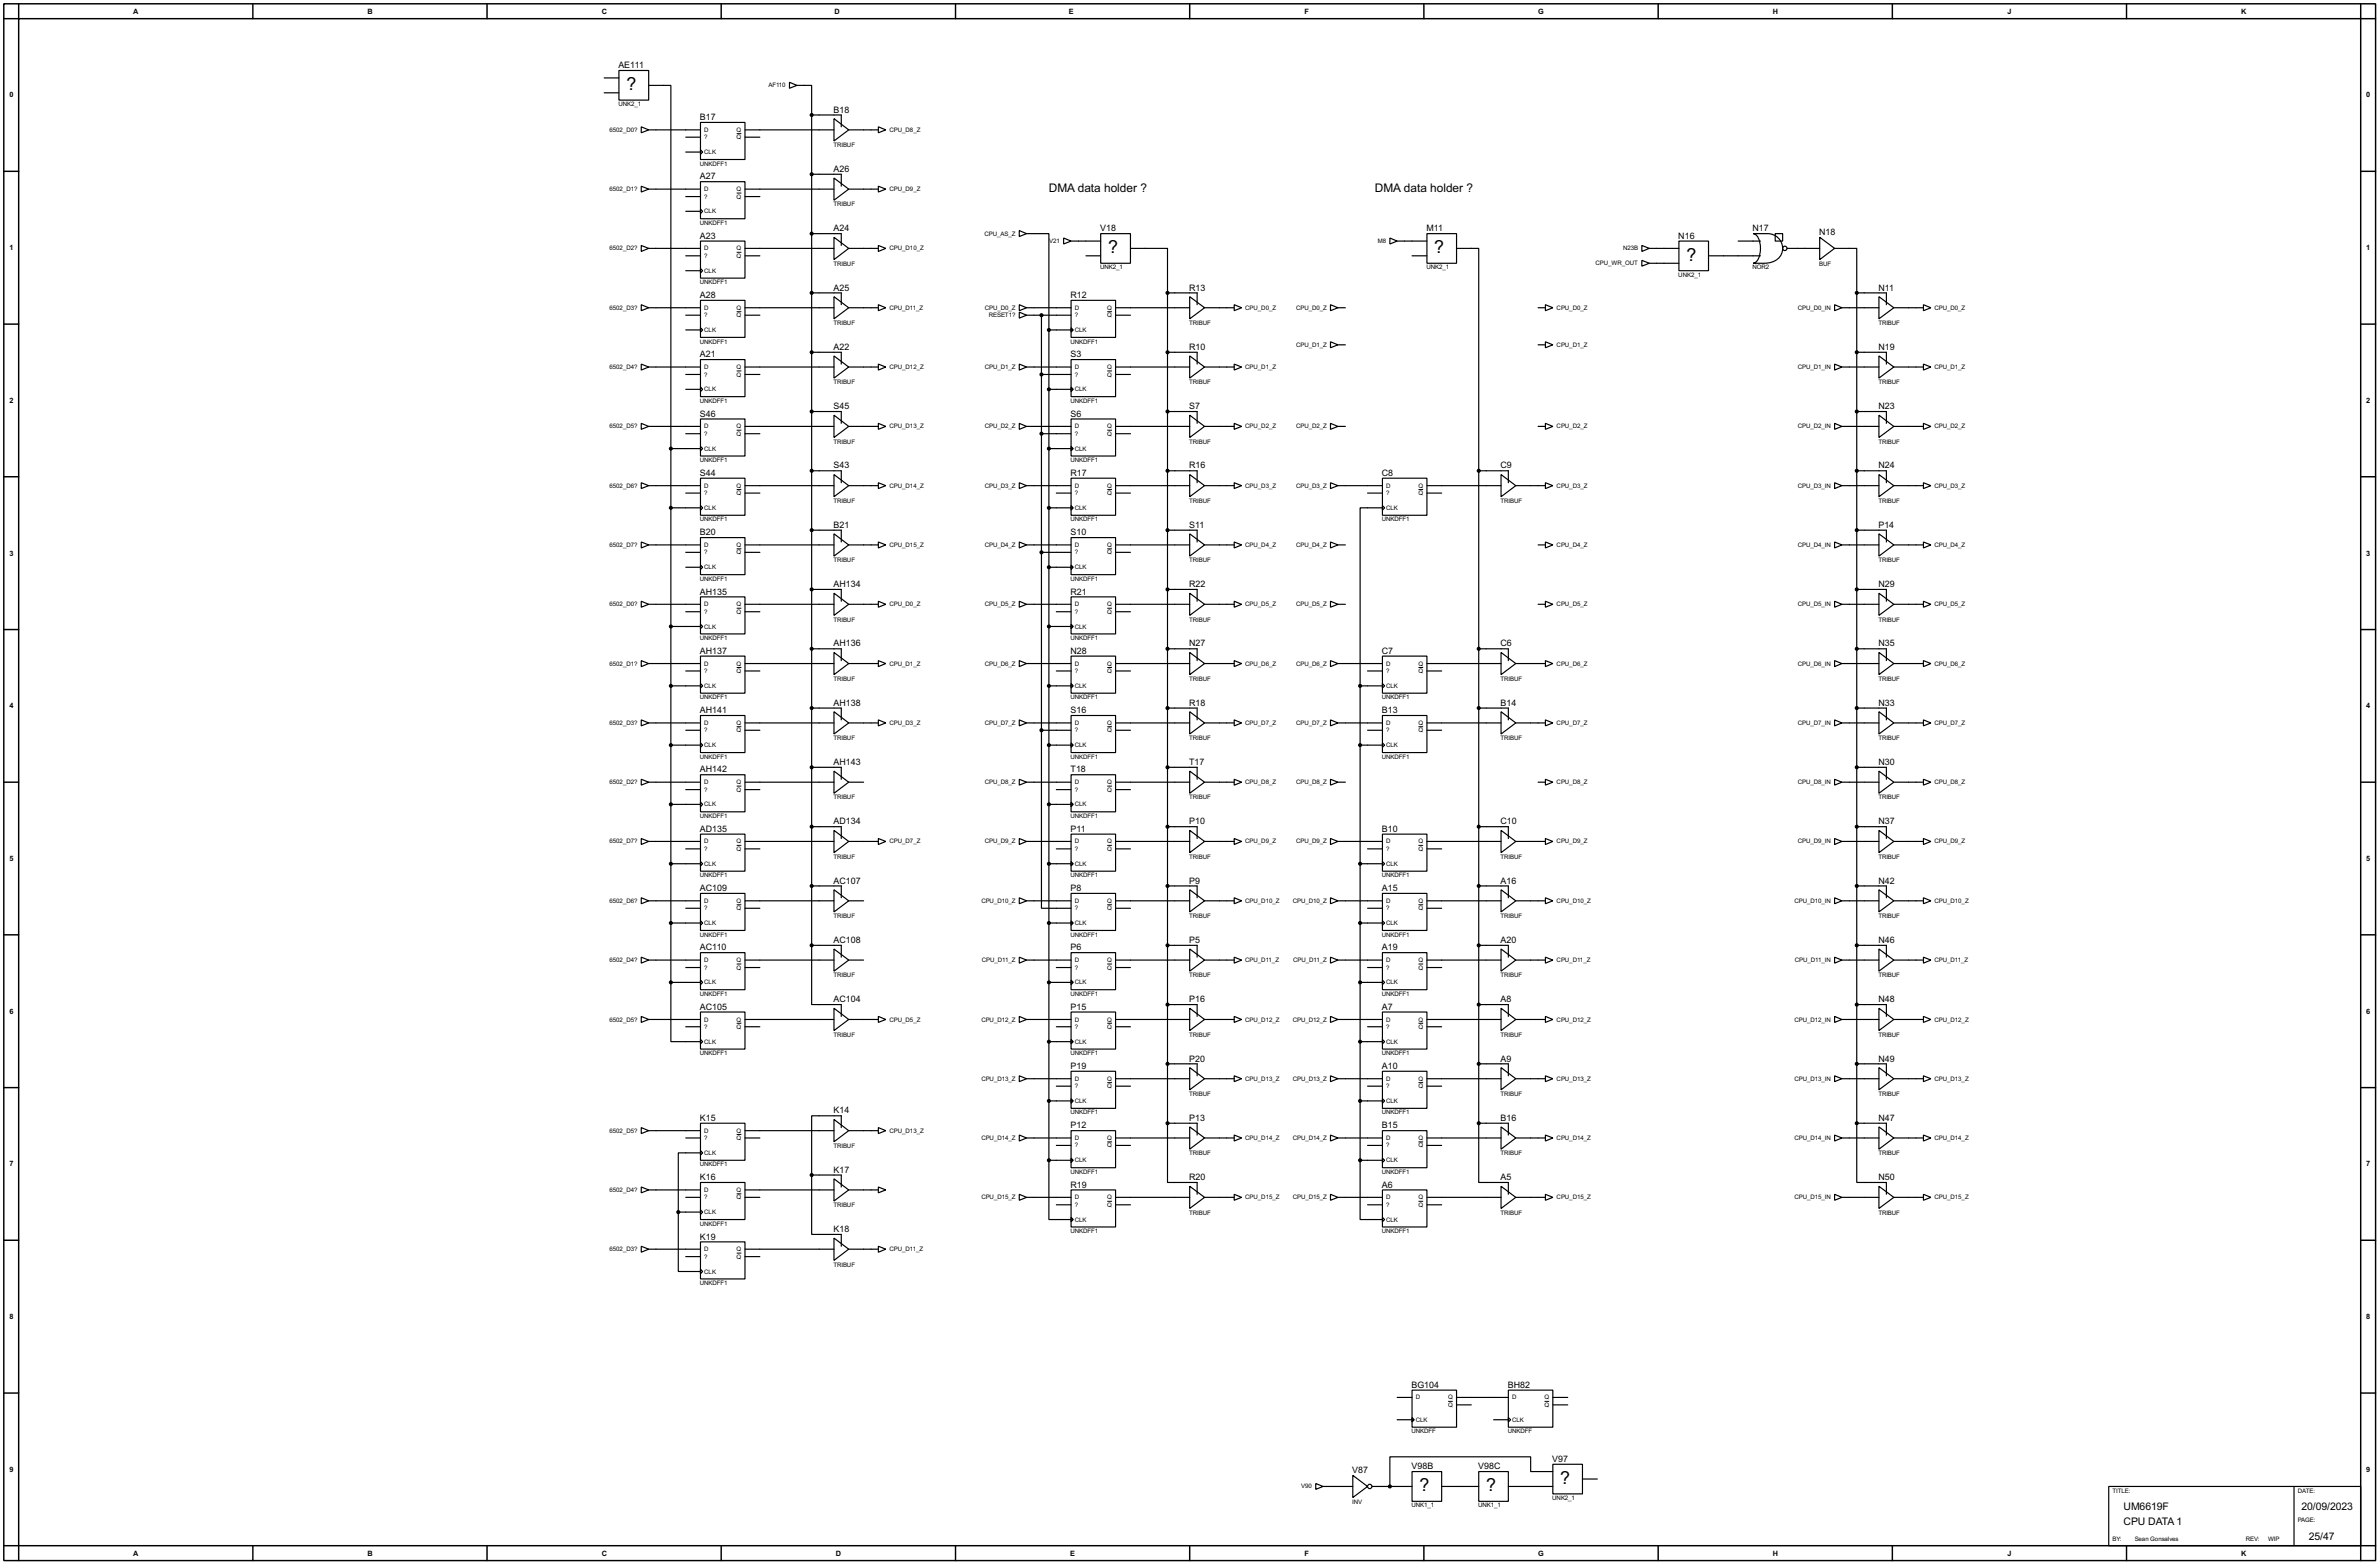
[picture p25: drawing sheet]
<svg xmlns="http://www.w3.org/2000/svg" width="815mm" height="536mm" viewBox="0 0 815 536" stroke-linecap="round" stroke-linejoin="round" font-family="sans-serif">
<defs><g id="words">
<g font-size="6.9">
<text x="214.7" y="31">?</text>
<text x="379.8" y="86.8">?</text>
<text x="491.5" y="86.8">?</text>
<text x="577.9" y="89.4">?</text>
<text x="534.7" y="508.5">?</text>
<text x="486.5" y="511">?</text>
<text x="509.3" y="511">?</text>
</g>
<g font-size="4.6">
<text x="359.5" y="65.9">DMA data holder ?</text>
<text x="471.2" y="65.9">DMA data holder ?</text>
</g>
<g font-size="4">
<text x="727.8" y="517.5">UM6619F</text>
<text x="788.7" y="517.5">20/09/2023</text>
<text x="727.8" y="522.5">CPU DATA 1</text>
<text x="791.3" y="527.6">25/47</text>
</g>
<g font-size="3.4">
<text x="211.9" y="23.3">AE111</text>
<text x="239.9" y="41.1">B17</text>
<text x="285.6" y="38.6">B18</text>
<text x="285.6" y="58.9">A26</text>
<text x="239.9" y="61.4">A27</text>
<text x="239.9" y="81.8">A23</text>
<text x="285.6" y="79.2">A24</text>
<text x="377" y="79.2">V18</text>
<text x="488.8" y="79.2">M11</text>
<text x="575.2" y="81.8">N16</text>
<text x="600.6" y="79.2">N17</text>
<text x="623.4" y="80.5">N18</text>
<text x="285.6" y="99.5">A25</text>
<text x="407.5" y="99.5">R13</text>
<text x="643.7" y="99.5">N11</text>
<text x="239.9" y="102.1">A28</text>
<text x="366.9" y="102.1">R12</text>
<text x="285.6" y="119.9">A22</text>
<text x="407.5" y="119.9">R10</text>
<text x="643.7" y="119.9">N19</text>
<text x="239.9" y="122.4">A21</text>
<text x="366.9" y="122.4">S3</text>
<text x="239.9" y="142.8">S46</text>
<text x="285.6" y="140.2">S45</text>
<text x="366.9" y="142.8">S6</text>
<text x="407.5" y="140.2">S7</text>
<text x="643.7" y="140.2">N23</text>
<text x="285.6" y="160.5">S43</text>
<text x="407.5" y="160.5">R16</text>
<text x="514.2" y="160.5">C9</text>
<text x="643.7" y="160.5">N24</text>
<text x="239.9" y="163">S44</text>
<text x="366.9" y="163">R17</text>
<text x="473.6" y="163">C8</text>
<text x="239.9" y="183.4">B20</text>
<text x="285.6" y="180.9">B21</text>
<text x="366.9" y="183.4">S10</text>
<text x="407.5" y="180.9">S11</text>
<text x="643.7" y="180.9">P14</text>
<text x="239.9" y="203.7">AH135</text>
<text x="285.6" y="201.2">AH134</text>
<text x="366.9" y="203.7">R21</text>
<text x="407.5" y="201.2">R22</text>
<text x="643.7" y="201.2">N29</text>
<text x="285.6" y="221.5">AH136</text>
<text x="407.5" y="221.5">N27</text>
<text x="514.2" y="221.5">C6</text>
<text x="643.7" y="221.5">N35</text>
<text x="239.9" y="224">AH137</text>
<text x="366.9" y="224">N28</text>
<text x="473.6" y="224">C7</text>
<text x="239.9" y="244.4">AH141</text>
<text x="285.6" y="241.8">AH138</text>
<text x="366.9" y="244.4">S16</text>
<text x="407.5" y="241.8">R18</text>
<text x="473.6" y="244.4">B13</text>
<text x="514.2" y="241.8">B14</text>
<text x="643.7" y="241.8">N33</text>
<text x="285.6" y="262.1">AH143</text>
<text x="407.5" y="262.1">T17</text>
<text x="643.7" y="262.1">N30</text>
<text x="239.9" y="264.7">AH142</text>
<text x="366.9" y="264.7">T18</text>
<text x="239.9" y="285">AD135</text>
<text x="285.6" y="282.5">AD134</text>
<text x="366.9" y="285">P11</text>
<text x="407.5" y="282.5">P10</text>
<text x="473.6" y="285">B10</text>
<text x="514.2" y="282.5">C10</text>
<text x="643.7" y="282.5">N37</text>
<text x="239.9" y="305.3">AC109</text>
<text x="285.6" y="302.8">AC107</text>
<text x="366.9" y="305.3">P8</text>
<text x="407.5" y="302.8">P9</text>
<text x="473.6" y="305.3">A15</text>
<text x="514.2" y="302.8">A16</text>
<text x="643.7" y="302.8">N42</text>
<text x="285.6" y="323.1">AC108</text>
<text x="407.5" y="323.1">P5</text>
<text x="514.2" y="323.1">A20</text>
<text x="643.7" y="323.1">N46</text>
<text x="239.9" y="325.6">AC110</text>
<text x="366.9" y="325.6">P6</text>
<text x="473.6" y="325.6">A19</text>
<text x="239.9" y="346">AC105</text>
<text x="285.6" y="343.4">AC104</text>
<text x="366.9" y="346">P15</text>
<text x="407.5" y="343.4">P16</text>
<text x="473.6" y="346">A7</text>
<text x="514.2" y="343.4">A8</text>
<text x="643.7" y="343.4">N48</text>
<text x="407.5" y="363.7">P20</text>
<text x="514.2" y="363.7">A9</text>
<text x="643.7" y="363.7">N49</text>
<text x="366.9" y="366.3">P19</text>
<text x="473.6" y="366.3">A10</text>
<text x="285.6" y="381.5">K14</text>
<text x="239.9" y="384.1">K15</text>
<text x="366.9" y="386.6">P12</text>
<text x="407.5" y="384.1">P13</text>
<text x="473.6" y="386.6">B15</text>
<text x="514.2" y="384.1">B16</text>
<text x="643.7" y="384.1">N47</text>
<text x="285.6" y="401.8">K17</text>
<text x="239.9" y="404.4">K16</text>
<text x="366.9" y="406.9">R19</text>
<text x="407.5" y="404.4">R20</text>
<text x="473.6" y="406.9">A6</text>
<text x="514.2" y="404.4">A5</text>
<text x="643.7" y="404.4">N50</text>
<text x="239.9" y="424.7">K19</text>
<text x="285.6" y="422.2">K18</text>
<text x="483.7" y="475.5">BG104</text>
<text x="516.7" y="475.5">BH82</text>
<text x="483.7" y="503.4">V98B</text>
<text x="506.6" y="503.4">V98C</text>
<text x="532" y="500.9">V97</text>
<text x="463.4" y="504.7">V87</text>
</g>
<g font-size="2.8">
<text x="45.7" y="4.7">A</text>
<text x="126" y="4.7">B</text>
<text x="206.2" y="4.7">C</text>
<text x="286" y="4.7">D</text>
<text x="366.3" y="4.7">E</text>
<text x="447.1" y="4.7">F</text>
<text x="527.2" y="4.7">G</text>
<text x="607.5" y="4.7">H</text>
<text x="688" y="4.7">J</text>
<text x="768.1" y="4.7">K</text>
<text x="3.2" y="33.4">0</text>
<text x="810.9" y="33.4">0</text>
<text x="3.2" y="85.7">1</text>
<text x="810.9" y="85.7">1</text>
<text x="3.2" y="138.1">2</text>
<text x="810.9" y="138.1">2</text>
<text x="3.2" y="190.4">3</text>
<text x="810.9" y="190.4">3</text>
<text x="3.2" y="242.7">4</text>
<text x="810.9" y="242.7">4</text>
<text x="3.2" y="295">5</text>
<text x="810.9" y="295">5</text>
<text x="3.2" y="347.4">6</text>
<text x="810.9" y="347.4">6</text>
<text x="3.2" y="399.7">7</text>
<text x="810.9" y="399.7">7</text>
<text x="3.2" y="452">8</text>
<text x="810.9" y="452">8</text>
<text x="3.2" y="504.3">9</text>
<text x="810.9" y="504.3">9</text>
<text x="45.7" y="533">A</text>
<text x="126" y="533">B</text>
<text x="206.2" y="533">C</text>
<text x="286.5" y="533">D</text>
<text x="366.8" y="533">E</text>
<text x="447.1" y="533">F</text>
<text x="527.2" y="533">G</text>
<text x="607.5" y="533">H</text>
<text x="688" y="533">J</text>
<text x="768.1" y="533">K</text>
</g>
<g font-size="2.4">
<text x="263.4" y="30">AF110</text>
<text x="211.9" y="36.4">UNK2_1</text>
<text x="208.9" y="45.2">6502_D0?</text>
<text x="241.4" y="45.2">D</text>
<text x="241.4" y="47.7">?</text>
<text x="252.5" y="47.7">Q</text>
<text x="252.5" y="45.2">Q</text>
<text x="304.9" y="45.2">CPU_D8_Z</text>
<text x="241.4" y="52.8">CLK</text>
<text x="285.6" y="50.4">TRIBUF</text>
<text x="239.9" y="56.8">UNKDFF1</text>
<text x="208.9" y="65.5">6502_D1?</text>
<text x="241.4" y="65.5">D</text>
<text x="252.5" y="65.5">Q</text>
<text x="304.9" y="65.5">CPU_D9_Z</text>
<text x="241.4" y="68.1">?</text>
<text x="252.5" y="68.1">Q</text>
<text x="285.6" y="70.7">TRIBUF</text>
<text x="239.9" y="77">UNKDFF1</text>
<text x="241.4" y="73.1">CLK</text>
<text x="337.4" y="80.8">CPU_AS_Z</text>
<text x="359.6" y="83.3">V21</text>
<text x="472.2" y="83.3">M8</text>
<text x="208.9" y="85.8">6502_D2?</text>
<text x="241.4" y="85.8">D</text>
<text x="241.4" y="88.3">?</text>
<text x="252.5" y="88.3">Q</text>
<text x="252.5" y="85.8">Q</text>
<text x="304.9" y="85.8">CPU_D10_Z</text>
<text x="556.2" y="85.8">N23B</text>
<text x="241.4" y="93.5">CLK</text>
<text x="285.6" y="91">TRIBUF</text>
<text x="377" y="92.3">UNK2_1</text>
<text x="488.8" y="92.3">UNK2_1</text>
<text x="546.8" y="90.9">CPU_WR_OUT</text>
<text x="575.2" y="94.9">UNK2_1</text>
<text x="600.6" y="92.3">NOR2</text>
<text x="623.4" y="91">BUF</text>
<text x="239.9" y="97.4">UNKDFF1</text>
<text x="208.9" y="106.2">6502_D3?</text>
<text x="241.4" y="106.2">D</text>
<text x="252.5" y="106.2">Q</text>
<text x="304.9" y="106.2">CPU_D11_Z</text>
<text x="337.5" y="106.2">CPU_D0_Z</text>
<text x="368.3" y="106.2">D</text>
<text x="379.5" y="106.2">Q</text>
<text x="426.8" y="106.2">CPU_D0_Z</text>
<text x="444.2" y="106.2">CPU_D0_Z</text>
<text x="533.5" y="106.2">CPU_D0_Z</text>
<text x="616.1" y="106.2">CPU_D0_IN</text>
<text x="663" y="106.2">CPU_D0_Z</text>
<text x="241.4" y="113.7">CLK</text>
<text x="241.4" y="108.7">?</text>
<text x="252.5" y="108.7">Q</text>
<text x="285.6" y="111.4">TRIBUF</text>
<text x="338.9" y="108.7">RESET1?</text>
<text x="368.3" y="113.7">CLK</text>
<text x="368.3" y="108.7">?</text>
<text x="379.5" y="108.7">Q</text>
<text x="407.5" y="111.4">TRIBUF</text>
<text x="643.7" y="111.4">TRIBUF</text>
<text x="239.9" y="117.7">UNKDFF1</text>
<text x="366.9" y="117.7">UNKDFF1</text>
<text x="444.2" y="118.9">CPU_D1_Z</text>
<text x="533.5" y="118.9">CPU_D1_Z</text>
<text x="208.9" y="126.4">6502_D4?</text>
<text x="241.4" y="126.4">D</text>
<text x="241.4" y="129">?</text>
<text x="252.5" y="129">Q</text>
<text x="252.5" y="126.4">Q</text>
<text x="285.6" y="131.7">TRIBUF</text>
<text x="304.9" y="126.4">CPU_D12_Z</text>
<text x="337.5" y="126.4">CPU_D1_Z</text>
<text x="368.3" y="126.4">D</text>
<text x="368.3" y="129">?</text>
<text x="379.5" y="129">Q</text>
<text x="379.5" y="126.4">Q</text>
<text x="407.5" y="131.7">TRIBUF</text>
<text x="426.8" y="126.4">CPU_D1_Z</text>
<text x="616.1" y="126.4">CPU_D1_IN</text>
<text x="643.7" y="131.7">TRIBUF</text>
<text x="663" y="126.4">CPU_D1_Z</text>
<text x="241.4" y="134.1">CLK</text>
<text x="368.3" y="134.1">CLK</text>
<text x="239.9" y="138">UNKDFF1</text>
<text x="366.9" y="138">UNKDFF1</text>
<text x="208.9" y="146.8">6502_D5?</text>
<text x="241.4" y="146.8">D</text>
<text x="241.4" y="149.3">?</text>
<text x="252.5" y="149.3">Q</text>
<text x="252.5" y="146.8">Q</text>
<text x="304.9" y="146.8">CPU_D13_Z</text>
<text x="337.5" y="146.8">CPU_D2_Z</text>
<text x="368.3" y="146.8">D</text>
<text x="368.3" y="149.3">?</text>
<text x="379.5" y="149.3">Q</text>
<text x="379.5" y="146.8">Q</text>
<text x="426.8" y="146.8">CPU_D2_Z</text>
<text x="444.2" y="146.8">CPU_D2_Z</text>
<text x="533.5" y="146.8">CPU_D2_Z</text>
<text x="616.1" y="146.8">CPU_D2_IN</text>
<text x="663" y="146.8">CPU_D2_Z</text>
<text x="241.4" y="154.4">CLK</text>
<text x="285.6" y="152">TRIBUF</text>
<text x="368.3" y="154.4">CLK</text>
<text x="407.5" y="152">TRIBUF</text>
<text x="643.7" y="152">TRIBUF</text>
<text x="239.9" y="158.4">UNKDFF1</text>
<text x="366.9" y="158.4">UNKDFF1</text>
<text x="208.9" y="167.1">6502_D6?</text>
<text x="241.4" y="167.1">D</text>
<text x="252.5" y="167.1">Q</text>
<text x="304.9" y="167.1">CPU_D14_Z</text>
<text x="337.5" y="167.1">CPU_D3_Z</text>
<text x="368.3" y="167.1">D</text>
<text x="379.5" y="167.1">Q</text>
<text x="426.8" y="167.1">CPU_D3_Z</text>
<text x="444.2" y="167.1">CPU_D3_Z</text>
<text x="475" y="167.1">D</text>
<text x="486.1" y="167.1">Q</text>
<text x="533.5" y="167.1">CPU_D3_Z</text>
<text x="616.1" y="167.1">CPU_D3_IN</text>
<text x="663" y="167.1">CPU_D3_Z</text>
<text x="241.4" y="169.7">?</text>
<text x="252.5" y="169.7">Q</text>
<text x="285.6" y="172.3">TRIBUF</text>
<text x="368.3" y="169.7">?</text>
<text x="379.5" y="169.7">Q</text>
<text x="407.5" y="172.3">TRIBUF</text>
<text x="475" y="169.7">?</text>
<text x="486.1" y="169.7">Q</text>
<text x="514.2" y="172.3">TRIBUF</text>
<text x="643.7" y="172.3">TRIBUF</text>
<text x="239.9" y="178.7">UNKDFF1</text>
<text x="241.4" y="174.7">CLK</text>
<text x="366.9" y="178.7">UNKDFF1</text>
<text x="368.3" y="174.7">CLK</text>
<text x="473.6" y="178.7">UNKDFF1</text>
<text x="475" y="174.7">CLK</text>
<text x="208.9" y="187.4">6502_D7?</text>
<text x="241.4" y="187.4">D</text>
<text x="241.4" y="190">?</text>
<text x="252.5" y="190">Q</text>
<text x="252.5" y="187.4">Q</text>
<text x="304.9" y="187.4">CPU_D15_Z</text>
<text x="337.5" y="187.4">CPU_D4_Z</text>
<text x="368.3" y="187.4">D</text>
<text x="368.3" y="190">?</text>
<text x="379.5" y="190">Q</text>
<text x="379.5" y="187.4">Q</text>
<text x="426.8" y="187.4">CPU_D4_Z</text>
<text x="444.2" y="187.4">CPU_D4_Z</text>
<text x="533.5" y="187.4">CPU_D4_Z</text>
<text x="616.1" y="187.4">CPU_D4_IN</text>
<text x="663" y="187.4">CPU_D4_Z</text>
<text x="241.4" y="195.1">CLK</text>
<text x="285.6" y="192.7">TRIBUF</text>
<text x="368.3" y="195.1">CLK</text>
<text x="407.5" y="192.7">TRIBUF</text>
<text x="643.7" y="192.7">TRIBUF</text>
<text x="239.9" y="199">UNKDFF1</text>
<text x="366.9" y="199">UNKDFF1</text>
<text x="208.9" y="207.8">6502_D0?</text>
<text x="241.4" y="207.8">D</text>
<text x="252.5" y="207.8">Q</text>
<text x="304.9" y="207.8">CPU_D0_Z</text>
<text x="337.5" y="207.8">CPU_D5_Z</text>
<text x="368.3" y="207.8">D</text>
<text x="379.5" y="207.8">Q</text>
<text x="426.8" y="207.8">CPU_D5_Z</text>
<text x="444.2" y="207.8">CPU_D5_Z</text>
<text x="533.5" y="207.8">CPU_D5_Z</text>
<text x="616.1" y="207.8">CPU_D5_IN</text>
<text x="663" y="207.8">CPU_D5_Z</text>
<text x="241.4" y="215.4">CLK</text>
<text x="241.4" y="210.3">?</text>
<text x="252.5" y="210.3">Q</text>
<text x="285.6" y="213">TRIBUF</text>
<text x="368.3" y="215.4">CLK</text>
<text x="368.3" y="210.3">?</text>
<text x="379.5" y="210.3">Q</text>
<text x="407.5" y="213">TRIBUF</text>
<text x="643.7" y="213">TRIBUF</text>
<text x="239.9" y="219.3">UNKDFF1</text>
<text x="366.9" y="219.3">UNKDFF1</text>
<text x="208.9" y="228.1">6502_D1?</text>
<text x="241.4" y="228.1">D</text>
<text x="241.4" y="230.6">?</text>
<text x="252.5" y="230.6">Q</text>
<text x="252.5" y="228.1">Q</text>
<text x="285.6" y="233.3">TRIBUF</text>
<text x="304.9" y="228.1">CPU_D1_Z</text>
<text x="337.5" y="228.1">CPU_D6_Z</text>
<text x="368.3" y="228.1">D</text>
<text x="368.3" y="230.6">?</text>
<text x="379.5" y="230.6">Q</text>
<text x="379.5" y="228.1">Q</text>
<text x="407.5" y="233.3">TRIBUF</text>
<text x="426.8" y="228.1">CPU_D6_Z</text>
<text x="444.2" y="228.1">CPU_D6_Z</text>
<text x="475" y="228.1">D</text>
<text x="475" y="230.6">?</text>
<text x="486.1" y="230.6">Q</text>
<text x="486.1" y="228.1">Q</text>
<text x="514.2" y="233.3">TRIBUF</text>
<text x="533.5" y="228.1">CPU_D6_Z</text>
<text x="616.1" y="228.1">CPU_D6_IN</text>
<text x="643.7" y="233.3">TRIBUF</text>
<text x="663" y="228.1">CPU_D6_Z</text>
<text x="239.9" y="239.6">UNKDFF1</text>
<text x="241.4" y="235.7">CLK</text>
<text x="366.9" y="239.6">UNKDFF1</text>
<text x="368.3" y="235.7">CLK</text>
<text x="473.6" y="239.6">UNKDFF1</text>
<text x="475" y="235.7">CLK</text>
<text x="208.9" y="248.4">6502_D3?</text>
<text x="241.4" y="248.4">D</text>
<text x="241.4" y="250.9">?</text>
<text x="252.5" y="250.9">Q</text>
<text x="252.5" y="248.4">Q</text>
<text x="304.9" y="248.4">CPU_D3_Z</text>
<text x="337.5" y="248.4">CPU_D7_Z</text>
<text x="368.3" y="248.4">D</text>
<text x="368.3" y="250.9">?</text>
<text x="379.5" y="250.9">Q</text>
<text x="379.5" y="248.4">Q</text>
<text x="426.8" y="248.4">CPU_D7_Z</text>
<text x="444.2" y="248.4">CPU_D7_Z</text>
<text x="475" y="248.4">D</text>
<text x="475" y="250.9">?</text>
<text x="486.1" y="250.9">Q</text>
<text x="486.1" y="248.4">Q</text>
<text x="533.5" y="248.4">CPU_D7_Z</text>
<text x="616.1" y="248.4">CPU_D7_IN</text>
<text x="663" y="248.4">CPU_D7_Z</text>
<text x="241.4" y="256">CLK</text>
<text x="285.6" y="253.6">TRIBUF</text>
<text x="368.3" y="256">CLK</text>
<text x="407.5" y="253.6">TRIBUF</text>
<text x="475" y="256">CLK</text>
<text x="514.2" y="253.6">TRIBUF</text>
<text x="643.7" y="253.6">TRIBUF</text>
<text x="239.9" y="260">UNKDFF1</text>
<text x="366.9" y="260">UNKDFF1</text>
<text x="473.6" y="260">UNKDFF1</text>
<text x="208.9" y="268.7">6502_D2?</text>
<text x="241.4" y="268.7">D</text>
<text x="252.5" y="268.7">Q</text>
<text x="337.5" y="268.7">CPU_D8_Z</text>
<text x="368.3" y="268.7">D</text>
<text x="379.5" y="268.7">Q</text>
<text x="426.8" y="268.7">CPU_D8_Z</text>
<text x="444.2" y="268.7">CPU_D8_Z</text>
<text x="533.5" y="268.7">CPU_D8_Z</text>
<text x="616.1" y="268.7">CPU_D8_IN</text>
<text x="663" y="268.7">CPU_D8_Z</text>
<text x="241.4" y="271.3">?</text>
<text x="252.5" y="271.3">Q</text>
<text x="285.6" y="273.9">TRIBUF</text>
<text x="368.3" y="271.3">?</text>
<text x="379.5" y="271.3">Q</text>
<text x="407.5" y="273.9">TRIBUF</text>
<text x="643.7" y="273.9">TRIBUF</text>
<text x="239.9" y="280.3">UNKDFF1</text>
<text x="241.4" y="276.3">CLK</text>
<text x="366.9" y="280.3">UNKDFF1</text>
<text x="368.3" y="276.3">CLK</text>
<text x="208.9" y="289">6502_D7?</text>
<text x="241.4" y="289">D</text>
<text x="241.4" y="291.6">?</text>
<text x="252.5" y="291.6">Q</text>
<text x="252.5" y="289">Q</text>
<text x="304.9" y="289">CPU_D7_Z</text>
<text x="337.5" y="289">CPU_D9_Z</text>
<text x="368.3" y="289">D</text>
<text x="368.3" y="291.6">?</text>
<text x="379.5" y="291.6">Q</text>
<text x="379.5" y="289">Q</text>
<text x="426.8" y="289">CPU_D9_Z</text>
<text x="444.2" y="289">CPU_D9_Z</text>
<text x="475" y="289">D</text>
<text x="475" y="291.6">?</text>
<text x="486.1" y="291.6">Q</text>
<text x="486.1" y="289">Q</text>
<text x="533.5" y="289">CPU_D9_Z</text>
<text x="616.1" y="289">CPU_D9_IN</text>
<text x="663" y="289">CPU_D9_Z</text>
<text x="241.4" y="296.7">CLK</text>
<text x="285.6" y="294.3">TRIBUF</text>
<text x="368.3" y="296.7">CLK</text>
<text x="407.5" y="294.3">TRIBUF</text>
<text x="475" y="296.7">CLK</text>
<text x="514.2" y="294.3">TRIBUF</text>
<text x="643.7" y="294.3">TRIBUF</text>
<text x="239.9" y="300.6">UNKDFF1</text>
<text x="366.9" y="300.6">UNKDFF1</text>
<text x="473.6" y="300.6">UNKDFF1</text>
<text x="208.9" y="309.4">6502_D6?</text>
<text x="241.4" y="309.4">D</text>
<text x="241.4" y="311.9">?</text>
<text x="252.5" y="311.9">Q</text>
<text x="252.5" y="309.4">Q</text>
<text x="336.3" y="309.4">CPU_D10_Z</text>
<text x="368.3" y="309.4">D</text>
<text x="368.3" y="311.9">?</text>
<text x="379.5" y="311.9">Q</text>
<text x="379.5" y="309.4">Q</text>
<text x="426.8" y="309.4">CPU_D10_Z</text>
<text x="443" y="309.4">CPU_D10_Z</text>
<text x="475" y="309.4">D</text>
<text x="475" y="311.9">?</text>
<text x="486.1" y="311.9">Q</text>
<text x="486.1" y="309.4">Q</text>
<text x="533.5" y="309.4">CPU_D10_Z</text>
<text x="615" y="309.4">CPU_D10_IN</text>
<text x="663" y="309.4">CPU_D10_Z</text>
<text x="241.4" y="317">CLK</text>
<text x="285.6" y="314.6">TRIBUF</text>
<text x="368.3" y="317">CLK</text>
<text x="407.5" y="314.6">TRIBUF</text>
<text x="475" y="317">CLK</text>
<text x="514.2" y="314.6">TRIBUF</text>
<text x="643.7" y="314.6">TRIBUF</text>
<text x="239.9" y="320.9">UNKDFF1</text>
<text x="366.9" y="320.9">UNKDFF1</text>
<text x="473.6" y="320.9">UNKDFF1</text>
<text x="208.9" y="329.7">6502_D4?</text>
<text x="241.4" y="329.7">D</text>
<text x="252.5" y="329.7">Q</text>
<text x="336.5" y="329.7">CPU_D11_Z</text>
<text x="368.3" y="329.7">D</text>
<text x="379.5" y="329.7">Q</text>
<text x="426.8" y="329.7">CPU_D11_Z</text>
<text x="443.2" y="329.7">CPU_D11_Z</text>
<text x="475" y="329.7">D</text>
<text x="486.1" y="329.7">Q</text>
<text x="533.5" y="329.7">CPU_D11_Z</text>
<text x="615.1" y="329.7">CPU_D11_IN</text>
<text x="663" y="329.7">CPU_D11_Z</text>
<text x="241.4" y="332.2">?</text>
<text x="252.5" y="332.2">Q</text>
<text x="285.6" y="334.9">TRIBUF</text>
<text x="368.3" y="332.2">?</text>
<text x="379.5" y="332.2">Q</text>
<text x="407.5" y="334.9">TRIBUF</text>
<text x="475" y="332.2">?</text>
<text x="486.1" y="332.2">Q</text>
<text x="514.2" y="334.9">TRIBUF</text>
<text x="643.7" y="334.9">TRIBUF</text>
<text x="239.9" y="341.2">UNKDFF1</text>
<text x="241.4" y="337.3">CLK</text>
<text x="366.9" y="341.2">UNKDFF1</text>
<text x="368.3" y="337.3">CLK</text>
<text x="473.6" y="341.2">UNKDFF1</text>
<text x="475" y="337.3">CLK</text>
<text x="208.9" y="350">6502_D5?</text>
<text x="241.4" y="350">D</text>
<text x="241.4" y="352.5">?</text>
<text x="252.5" y="352.5">Q</text>
<text x="252.5" y="350">Q</text>
<text x="304.9" y="350">CPU_D5_Z</text>
<text x="336.3" y="350">CPU_D12_Z</text>
<text x="368.3" y="350">D</text>
<text x="368.3" y="352.5">?</text>
<text x="379.5" y="352.5">Q</text>
<text x="379.5" y="350">Q</text>
<text x="426.8" y="350">CPU_D12_Z</text>
<text x="443" y="350">CPU_D12_Z</text>
<text x="475" y="350">D</text>
<text x="475" y="352.5">?</text>
<text x="486.1" y="352.5">Q</text>
<text x="486.1" y="350">Q</text>
<text x="533.5" y="350">CPU_D12_Z</text>
<text x="615" y="350">CPU_D12_IN</text>
<text x="663" y="350">CPU_D12_Z</text>
<text x="241.4" y="357.6">CLK</text>
<text x="285.6" y="355.2">TRIBUF</text>
<text x="368.3" y="357.6">CLK</text>
<text x="407.5" y="355.2">TRIBUF</text>
<text x="475" y="357.6">CLK</text>
<text x="514.2" y="355.2">TRIBUF</text>
<text x="643.7" y="355.2">TRIBUF</text>
<text x="239.9" y="361.6">UNKDFF1</text>
<text x="366.9" y="361.6">UNKDFF1</text>
<text x="473.6" y="361.6">UNKDFF1</text>
<text x="336.3" y="370.3">CPU_D13_Z</text>
<text x="368.3" y="370.3">D</text>
<text x="379.5" y="370.3">Q</text>
<text x="426.8" y="370.3">CPU_D13_Z</text>
<text x="443" y="370.3">CPU_D13_Z</text>
<text x="475" y="370.3">D</text>
<text x="486.1" y="370.3">Q</text>
<text x="533.5" y="370.3">CPU_D13_Z</text>
<text x="615" y="370.3">CPU_D13_IN</text>
<text x="663" y="370.3">CPU_D13_Z</text>
<text x="368.3" y="377.9">CLK</text>
<text x="368.3" y="372.9">?</text>
<text x="379.5" y="372.9">Q</text>
<text x="407.5" y="375.5">TRIBUF</text>
<text x="475" y="377.9">CLK</text>
<text x="475" y="372.9">?</text>
<text x="486.1" y="372.9">Q</text>
<text x="514.2" y="375.5">TRIBUF</text>
<text x="643.7" y="375.5">TRIBUF</text>
<text x="366.9" y="381.9">UNKDFF1</text>
<text x="473.6" y="381.9">UNKDFF1</text>
<text x="208.9" y="388.1">6502_D5?</text>
<text x="241.4" y="388.1">D</text>
<text x="252.5" y="388.1">Q</text>
<text x="304.9" y="388.1">CPU_D13_Z</text>
<text x="241.4" y="395.7">CLK</text>
<text x="241.4" y="390.6">?</text>
<text x="252.5" y="390.6">Q</text>
<text x="285.6" y="393.3">TRIBUF</text>
<text x="336.3" y="390.6">CPU_D14_Z</text>
<text x="368.3" y="390.6">D</text>
<text x="368.3" y="393.2">?</text>
<text x="379.5" y="393.2">Q</text>
<text x="379.5" y="390.6">Q</text>
<text x="407.5" y="395.8">TRIBUF</text>
<text x="426.8" y="390.6">CPU_D14_Z</text>
<text x="443" y="390.6">CPU_D14_Z</text>
<text x="475" y="390.6">D</text>
<text x="475" y="393.2">?</text>
<text x="486.1" y="393.2">Q</text>
<text x="486.1" y="390.6">Q</text>
<text x="514.2" y="395.8">TRIBUF</text>
<text x="533.5" y="390.6">CPU_D14_Z</text>
<text x="615" y="390.6">CPU_D14_IN</text>
<text x="643.7" y="395.8">TRIBUF</text>
<text x="663" y="390.6">CPU_D14_Z</text>
<text x="239.9" y="399.7">UNKDFF1</text>
<text x="368.3" y="398.3">CLK</text>
<text x="475" y="398.3">CLK</text>
<text x="366.9" y="402.2">UNKDFF1</text>
<text x="473.6" y="402.2">UNKDFF1</text>
<text x="208.9" y="408.4">6502_D4?</text>
<text x="241.4" y="408.4">D</text>
<text x="241.4" y="411">?</text>
<text x="252.5" y="411">Q</text>
<text x="252.5" y="408.4">Q</text>
<text x="285.6" y="413.6">TRIBUF</text>
<text x="336.3" y="411">CPU_D15_Z</text>
<text x="368.3" y="411">D</text>
<text x="368.3" y="413.5">?</text>
<text x="379.5" y="413.5">Q</text>
<text x="379.5" y="411">Q</text>
<text x="426.8" y="411">CPU_D15_Z</text>
<text x="443" y="411">CPU_D15_Z</text>
<text x="475" y="411">D</text>
<text x="475" y="413.5">?</text>
<text x="486.1" y="413.5">Q</text>
<text x="486.1" y="411">Q</text>
<text x="533.5" y="411">CPU_D15_Z</text>
<text x="615" y="411">CPU_D15_IN</text>
<text x="663" y="411">CPU_D15_Z</text>
<text x="239.9" y="420">UNKDFF1</text>
<text x="241.4" y="416">CLK</text>
<text x="368.3" y="418.6">CLK</text>
<text x="407.5" y="416.2">TRIBUF</text>
<text x="475" y="418.6">CLK</text>
<text x="514.2" y="416.2">TRIBUF</text>
<text x="643.7" y="416.2">TRIBUF</text>
<text x="366.9" y="422.5">UNKDFF1</text>
<text x="473.6" y="422.5">UNKDFF1</text>
<text x="208.9" y="428.7">6502_D3?</text>
<text x="241.4" y="428.7">D</text>
<text x="241.4" y="431.3">?</text>
<text x="252.5" y="431.3">Q</text>
<text x="252.5" y="428.7">Q</text>
<text x="304.9" y="428.7">CPU_D11_Z</text>
<text x="241.4" y="436.4">CLK</text>
<text x="285.6" y="434">TRIBUF</text>
<text x="239.9" y="440.3">UNKDFF1</text>
<text x="485.2" y="479.5">D</text>
<text x="496.3" y="479.5">Q</text>
<text x="518.2" y="479.5">D</text>
<text x="529.3" y="479.5">Q</text>
<text x="496.3" y="482.1">Q</text>
<text x="529.3" y="482.1">Q</text>
<text x="483.7" y="491.1">UNKDFF</text>
<text x="485.2" y="487.2">CLK</text>
<text x="516.7" y="491.1">UNKDFF</text>
<text x="518.2" y="487.2">CLK</text>
<text x="446" y="510">V90</text>
<text x="463.4" y="515.2">INV</text>
<text x="532" y="514">UNK2_1</text>
<text x="724" y="511.5">TITLE:</text>
<text x="787.5" y="511.5">DATE:</text>
<text x="483.7" y="516.5">UNK1_1</text>
<text x="506.6" y="516.5">UNK1_1</text>
<text x="787.5" y="521.6">PAGE:</text>
<text x="724" y="528">BY:</text>
<text x="731.6" y="528">Sean Gonsalves</text>
<text x="769.7" y="528">REV:</text>
<text x="777.3" y="528">WIP</text>
</g>
</g></defs>
<g fill="none" stroke="#000" stroke-width=".5">
<path d="M1.3 1.3h812.8v533.4h-812.8zM6.4 6.4h802.6v523.2h-802.6zM6.4 1.3v5.1h-5.1M86.7 1.3v5.1M166.9 1.3v5.1M247.2 1.3v5.1M327.5 1.3v5.1M407.7 1.3v5.1M488 1.3v5.1M568.3 1.3v5.1M648.5 1.3v5.1M728.8 1.3v5.1"/>
<path d="M809 1.3v5.1h5.1M1.3 58.7h5.1M809 58.7h5.1M1.3 111.1h5.1M809 111.1h5.1M1.3 163.4h5.1M809 163.4h5.1M1.3 215.7h5.1M809 215.7h5.1M1.3 268h5.1M809 268h5.1M1.3 320.3h5.1"/>
<path d="M809 320.3h5.1M1.3 372.7h5.1M809 372.7h5.1M1.3 425h5.1M809 425h5.1M1.3 477.3h5.1M809 477.3h5.1M1.3 529.6h5.1v5.1M86.7 529.6v5.1M166.9 529.6v5.1M247.2 529.6v5.1M327.5 529.6v5.1"/>
<path d="M407.7 529.6v5.1M488 529.6v5.1M568.3 529.6v5.1M648.5 529.6v5.1M728.8 529.6v5.1M814.1 529.6h-5.1v5.1"/>
</g>
<g fill="none" stroke="#000" stroke-width=".4">
<path d="M207.1 26.7h5M207.1 31.8h5M212.1 24.2h10.2v10.1h-10.2zM222.3 29.3h7.6v124.4M270.6 28.2l2.5 1.1-2.5 1zM273.1 29.3h5.1v10.1M278.2 39.4v284.5M278.2 39.4h10.1v4.1M219.8 43.5l2.5 1-2.5 1zM222.3 44.5h17.8M235 47h5.1M235 52.1h5.1"/>
<path d="M240.1 42h15.2v12.7h-15.2zM240.1 51.4l.7 .7-.7 .8zM255.3 44.5h30.5M255.3 47h5.1M278.2 59.7h10.1v4.1M285.8 40.7l5.1 3.8-5.1 3.8zM290.9 44.5h10.1M301 43.5l2.6 1-2.6 1zM219.8 63.8l2.5 1-2.5 1zM222.3 64.8h17.8M235 67.4h5.1M235 72.4h5.1"/>
<path d="M240.1 62.3h15.2v12.7h-15.2zM240.1 71.7l.7 .7-.7 .8zM255.3 64.8h30.5M255.3 67.4h5.1M285.8 61l5.1 3.8-5.1 3.8zM290.9 64.8h10.1M301 63.8l2.6 1-2.6 1zM349.3 79l2.5 1.1-2.5 1zM219.8 84.1l2.5 1-2.5 1.1zM222.3 85.1h17.8M235 87.7h5.1M235 92.8h5.1"/>
<path d="M240.1 82.6h15.2v12.7h-15.2zM240.1 92l.7 .8-.7 .7zM255.3 85.1h30.5M255.3 87.7h5.1M278.2 80.1h10.1v4M285.8 81.3l5.1 3.8-5.1 3.9zM290.9 85.1h10.1M301 84.1l2.6 1-2.6 1.1zM351.8 80.1h7.7v33M364.5 81.6l2.6 1-2.6 1zM367.1 82.6h10.1M372.2 87.7h5"/>
<path d="M377.2 80.1h10.2v10.1h-10.2zM387.4 85.1h12.7v15.3M476.3 81.6l2.5 1-2.5 1zM478.8 82.6h10.2M483.9 87.7h5.1M489 80.1h10.2v10.1h-10.2zM499.2 85.1h7.6v76.2M562.7 84.1l2.5 1-2.5 1.1zM562.7 89.2l2.5 1-2.5 1zM565.2 85.1h10.2M565.2 90.2h10.2M575.4 82.6h10.1v10.2h-10.1z"/>
<path d="M585.5 87.7h17.8M595.7 82.6h7.6M600.8 80.1h1.4a10.2 10.2 0 0 1 6.8 1.1 5 5 0 0 1 1.6 5.7 5 5 0 0 1-4.9 3.2l-4.9 .1a3.2 3.2 0 0 0 2.3-3.1 7.5 7.5 0 0 0-1.4-6.7zM608.4 80.1h2.5v2.5h-2.5zM612.4 85.1h11.2M623.6 81.3l5.1 3.8-5.1 3.9zM628.7 85.1h7.6v15.3M219.8 104.4l2.5 1.1-2.5 1zM222.3 105.5h17.8M235 113.1h5.1M235 108h5.1M240.1 102.9h15.2v12.7h-15.2z"/>
<path d="M240.1 112.3l.7 .8-.7 .7zM255.3 105.5h30.5M255.3 108h5.1M278.2 100.4h10.1v4M285.8 101.7l5.1 3.8-5.1 3.8zM290.9 105.5h10.1M301 104.4l2.6 1.1-2.6 1zM349.3 104.4l2.5 1.1-2.5 1zM349.3 107l2.5 1-2.5 1zM351.8 105.5h15.3M351.8 108h15.3M356.9 108v142.2"/>
<path d="M359.5 113.1h7.6M359.5 113.1v284.5M367.1 102.9h15.2v12.7h-15.2zM367.1 112.3l.7 .8-.7 .7zM382.3 105.5h25.4M382.3 108h5.1M400.1 100.4h10.2v4M400.1 100.4v284.5M407.7 101.7l5.1 3.8-5.1 3.8zM412.8 105.5h10.2M423 104.4l2.5 1.1-2.5 1zM456 104.4l2.5 1.1-2.5 1z"/>
<path d="M456 117.1l2.5 1.1-2.5 1zM458.5 105.5h2.6M458.5 118.2h2.6M527.1 105.5h2.5M527.1 118.2h2.5M529.6 117.1l2.6 1.1-2.6 1zM529.6 104.4l2.6 1.1-2.6 1zM628.7 104.4l2.5 1.1-2.5 1zM631.2 105.5h12.7M636.3 100.4h10.2v4M636.3 100.4v284.5M643.9 101.7l5.1 3.8-5.1 3.8z"/>
<path d="M649 105.5h10.2M659.2 104.4l2.5 1.1-2.5 1zM219.8 124.8l2.5 1-2.5 1zM222.3 125.8h17.8M235 133.4h5.1M235 128.3h5.1M240.1 123.2h15.2v12.7h-15.2zM240.1 132.6l.7 .8-.7 .8zM255.3 125.8h30.5M255.3 128.3h5.1M278.2 120.7h10.1v4.1M285.8 122l5.1 3.8-5.1 3.8z"/>
<path d="M290.9 125.8h10.1M301 124.8l2.6 1-2.6 1zM349.3 124.8l2.5 1-2.5 1zM351.8 125.8h15.3M356.9 128.3h10.2M359.5 133.4h7.6M367.1 123.2h15.2v12.7h-15.2zM367.1 132.6l.7 .8-.7 .8zM382.3 125.8h25.4M382.3 128.3h5.1M400.1 120.7h10.2v4.1M407.7 122l5.1 3.8-5.1 3.8z"/>
<path d="M412.8 125.8h10.2M423 124.8l2.5 1-2.5 1zM628.7 124.8l2.5 1-2.5 1zM631.2 125.8h12.7M636.3 120.7h10.2v4.1M643.9 122l5.1 3.8-5.1 3.8zM649 125.8h10.2M659.2 124.8l2.5 1-2.5 1zM219.8 145.1l2.5 1-2.5 1zM222.3 146.1h17.8M229.9 153.7v182.9M229.9 153.7h10.2"/>
<path d="M235 148.6h5.1M240.1 143.6h15.2v12.7h-15.2zM240.1 153l.7 .7-.7 .8zM255.3 146.1h30.5M255.3 148.6h5.1M278.2 141h10.1v4.1M285.8 142.3l5.1 3.8-5.1 3.8zM290.9 146.1h10.1M301 145.1l2.6 1-2.6 1zM349.3 145.1l2.5 1-2.5 1zM351.8 146.1h15.3M356.9 148.6h10.2"/>
<path d="M359.5 153.7h7.6M367.1 143.6h15.2v12.7h-15.2zM367.1 153l.7 .7-.7 .8zM382.3 146.1h25.4M382.3 148.6h5.1M400.1 141h10.2v4.1M407.7 142.3l5.1 3.8-5.1 3.8zM412.8 146.1h10.2M423 145.1l2.5 1-2.5 1zM456 145.1l2.5 1-2.5 1zM458.5 146.1h2.6M527.1 146.1h2.5"/>
<path d="M529.6 145.1l2.6 1-2.6 1zM628.7 145.1l2.5 1-2.5 1zM631.2 146.1h12.7M636.3 141h10.2v4.1M643.9 142.3l5.1 3.8-5.1 3.8zM649 146.1h10.2M659.2 145.1l2.5 1-2.5 1zM219.8 165.4l2.5 1-2.5 1zM222.3 166.4h17.8M229.9 174h10.2M235 169h5.1M240.1 163.9h15.2v12.7h-15.2z"/>
<path d="M240.1 173.3l.7 .7-.7 .8zM255.3 166.4h30.5M255.3 169h5.1M278.2 161.3h10.1v4.1M285.8 162.6l5.1 3.8-5.1 3.8zM290.9 166.4h10.1M301 165.4l2.6 1-2.6 1zM349.3 165.4l2.5 1-2.5 1zM351.8 166.4h15.3M359.5 174h7.6M362 169h5.1M367.1 163.9h15.2v12.7h-15.2z"/>
<path d="M367.1 173.3l.7 .7-.7 .8zM382.3 166.4h25.4M382.3 169h5.1M400.1 161.3h10.2v4.1M407.7 162.6l5.1 3.8-5.1 3.8zM412.8 166.4h10.2M423 165.4l2.5 1-2.5 1zM456 165.4l2.5 1-2.5 1zM458.5 166.4h15.3M468.7 169h5.1M473.8 163.9h15.2v12.7h-15.2zM473.8 173.3l.7 .7-.7 .8z"/>
<path d="M473.8 174h-7.7v61M489 166.4h25.4M489 169h5.1M506.8 161.3h10.1v4.1M506.8 161.3v223.6M514.4 162.6l5.1 3.8-5.1 3.8zM519.5 166.4h10.1M529.6 165.4l2.6 1-2.6 1zM628.7 165.4l2.5 1-2.5 1zM631.2 166.4h12.7M636.3 161.3h10.2v4.1M643.9 162.6l5.1 3.8-5.1 3.8z"/>
<path d="M649 166.4h10.2M659.2 165.4l2.5 1-2.5 1zM219.8 185.7l2.5 1-2.5 1.1zM222.3 186.7h17.8M235 194.4h5.1M235 189.3h5.1M240.1 184.2h15.2v12.7h-15.2zM240.1 193.6l.7 .8-.7 .7zM255.3 186.7h30.5M255.3 189.3h5.1M278.2 181.7h10.1v4M285.8 182.9l5.1 3.8-5.1 3.9z"/>
<path d="M290.9 186.7h10.1M301 185.7l2.6 1-2.6 1.1zM349.3 185.7l2.5 1-2.5 1.1zM351.8 186.7h15.3M356.9 189.3h10.2M359.5 194.4h7.6M367.1 184.2h15.2v12.7h-15.2zM367.1 193.6l.7 .8-.7 .7zM382.3 186.7h25.4M382.3 189.3h5.1M400.1 181.7h10.2v4M407.7 182.9l5.1 3.8-5.1 3.9z"/>
<path d="M412.8 186.7h10.2M423 185.7l2.5 1-2.5 1.1zM456 185.7l2.5 1-2.5 1.1zM458.5 186.7h2.6M527.1 186.7h2.5M529.6 185.7l2.6 1-2.6 1.1zM628.7 185.7l2.5 1-2.5 1.1zM631.2 186.7h12.7M636.3 181.7h10.2v4M643.9 182.9l5.1 3.8-5.1 3.9zM649 186.7h10.2M659.2 185.7l2.5 1-2.5 1.1z"/>
<path d="M219.8 206l2.5 1.1-2.5 1zM222.3 207.1h17.8M229.9 214.7h10.2M235 209.6h5.1M240.1 204.5h15.2v12.7h-15.2zM240.1 213.9l.7 .8-.7 .7zM255.3 207.1h30.5M255.3 209.6h5.1M278.2 202h10.1v4M285.8 203.3l5.1 3.8-5.1 3.8zM290.9 207.1h10.1M301 206l2.6 1.1-2.6 1z"/>
<path d="M349.3 206l2.5 1.1-2.5 1zM351.8 207.1h15.3M359.5 214.7h7.6M362 209.6h5.1M367.1 204.5h15.2v12.7h-15.2zM367.1 213.9l.7 .8-.7 .7zM382.3 207.1h25.4M382.3 209.6h5.1M400.1 202h10.2v4M407.7 203.3l5.1 3.8-5.1 3.8zM412.8 207.1h10.2M423 206l2.5 1.1-2.5 1z"/>
<path d="M456 206l2.5 1.1-2.5 1zM458.5 207.1h2.6M527.1 207.1h2.5M529.6 206l2.6 1.1-2.6 1zM628.7 206l2.5 1.1-2.5 1zM631.2 207.1h12.7M636.3 202h10.2v4M643.9 203.3l5.1 3.8-5.1 3.8zM649 207.1h10.2M659.2 206l2.5 1.1-2.5 1zM219.8 226.4l2.5 1-2.5 1zM222.3 227.4h17.8"/>
<path d="M229.9 235h10.2M235 229.9h5.1M240.1 224.8h15.2v12.7h-15.2zM240.1 234.2l.7 .8-.7 .8zM255.3 227.4h30.5M255.3 229.9h5.1M278.2 222.3h10.1v4.1M285.8 223.6l5.1 3.8-5.1 3.8zM290.9 227.4h10.1M301 226.4l2.6 1-2.6 1zM349.3 226.4l2.5 1-2.5 1zM351.8 227.4h15.3"/>
<path d="M359.5 235h7.6M362 229.9h5.1M367.1 224.8h15.2v12.7h-15.2zM367.1 234.2l.7 .8-.7 .8zM382.3 227.4h25.4M382.3 229.9h5.1M400.1 222.3h10.2v4.1M407.7 223.6l5.1 3.8-5.1 3.8zM412.8 227.4h10.2M423 226.4l2.5 1-2.5 1zM456 226.4l2.5 1-2.5 1zM458.5 227.4h15.3"/>
<path d="M466.1 235h7.7M466.1 235v162.6M468.7 229.9h5.1M473.8 224.8h15.2v12.7h-15.2zM473.8 234.2l.7 .8-.7 .8zM489 227.4h25.4M489 229.9h5.1M506.8 222.3h10.1v4.1M514.4 223.6l5.1 3.8-5.1 3.8zM519.5 227.4h10.1M529.6 226.4l2.6 1-2.6 1zM628.7 226.4l2.5 1-2.5 1z"/>
<path d="M631.2 227.4h12.7M636.3 222.3h10.2v4.1M643.9 223.6l5.1 3.8-5.1 3.8zM649 227.4h10.2M659.2 226.4l2.5 1-2.5 1zM219.8 246.7l2.5 1-2.5 1zM222.3 247.7h17.8M229.9 255.3h10.2M235 250.2h5.1M240.1 245.2h15.2v12.7h-15.2zM240.1 254.6l.7 .7-.7 .8zM255.3 247.7h30.5"/>
<path d="M255.3 250.2h5.1M278.2 242.6h10.1v4.1M285.8 243.9l5.1 3.8-5.1 3.8zM290.9 247.7h10.1M301 246.7l2.6 1-2.6 1zM349.3 246.7l2.5 1-2.5 1zM351.8 247.7h15.3M356.9 250.2v61h10.2M356.9 250.2h10.2M359.5 255.3h7.6M367.1 245.2h15.2v12.7h-15.2zM367.1 254.6l.7 .7-.7 .8z"/>
<path d="M382.3 247.7h25.4M382.3 250.2h5.1M400.1 242.6h10.2v4.1M407.7 243.9l5.1 3.8-5.1 3.8zM412.8 247.7h10.2M423 246.7l2.5 1-2.5 1zM456 246.7l2.5 1-2.5 1zM458.5 247.7h15.3M466.1 255.3h7.7M468.7 250.2h5.1M473.8 245.2h15.2v12.7h-15.2zM473.8 254.6l.7 .7-.7 .8z"/>
<path d="M489 247.7h25.4M489 250.2h5.1M506.8 242.6h10.1v4.1M514.4 243.9l5.1 3.8-5.1 3.8zM519.5 247.7h10.1M529.6 246.7l2.6 1-2.6 1zM628.7 246.7l2.5 1-2.5 1zM631.2 247.7h12.7M636.3 242.6h10.2v4.1M643.9 243.9l5.1 3.8-5.1 3.8zM649 247.7h10.2M659.2 246.7l2.5 1-2.5 1z"/>
<path d="M219.8 267l2.5 1-2.5 1zM222.3 268h17.8M229.9 275.6h10.2M235 270.6h5.1M240.1 265.5h15.2v12.7h-15.2zM240.1 274.9l.7 .7-.7 .8zM255.3 268h30.5M255.3 270.6h5.1M278.2 262.9h10.1v4.1M285.8 264.2l5.1 3.8-5.1 3.8zM290.9 268h5.1M349.3 267l2.5 1-2.5 1z"/>
<path d="M351.8 268h15.3M359.5 275.6h7.6M362 270.6h5.1M367.1 265.5h15.2v12.7h-15.2zM367.1 274.9l.7 .7-.7 .8zM382.3 268h25.4M382.3 270.6h5.1M400.1 262.9h10.2v4.1M407.7 264.2l5.1 3.8-5.1 3.8zM412.8 268h10.2M423 267l2.5 1-2.5 1zM456 267l2.5 1-2.5 1z"/>
<path d="M458.5 268h2.6M527.1 268h2.5M529.6 267l2.6 1-2.6 1zM628.7 267l2.5 1-2.5 1zM631.2 268h12.7M636.3 262.9h10.2v4.1M643.9 264.2l5.1 3.8-5.1 3.8zM649 268h10.2M659.2 267l2.5 1-2.5 1zM219.8 287.3l2.5 1-2.5 1.1zM222.3 288.3h17.8M229.9 296h10.2"/>
<path d="M235 290.9h5.1M240.1 285.8h15.2v12.7h-15.2zM240.1 295.2l.7 .8-.7 .7zM255.3 288.3h30.5M255.3 290.9h5.1M278.2 283.3h10.1v4M285.8 284.5l5.1 3.8-5.1 3.9zM290.9 288.3h10.1M301 287.3l2.6 1-2.6 1.1zM349.3 287.3l2.5 1-2.5 1.1zM351.8 288.3h15.3M359.5 296h7.6"/>
<path d="M362 290.9h5.1M367.1 285.8h15.2v12.7h-15.2zM367.1 295.2l.7 .8-.7 .7zM382.3 288.3h25.4M382.3 290.9h5.1M400.1 283.3h10.2v4M407.7 284.5l5.1 3.8-5.1 3.9zM412.8 288.3h10.2M423 287.3l2.5 1-2.5 1.1zM456 287.3l2.5 1-2.5 1.1zM458.5 288.3h15.3M466.1 296h7.7"/>
<path d="M468.7 290.9h5.1M473.8 285.8h15.2v12.7h-15.2zM473.8 295.2l.7 .8-.7 .7zM489 288.3h25.4M489 290.9h5.1M506.8 283.3h10.1v4M514.4 284.5l5.1 3.8-5.1 3.9zM519.5 288.3h10.1M529.6 287.3l2.6 1-2.6 1.1zM628.7 287.3l2.5 1-2.5 1.1zM631.2 288.3h12.7M636.3 283.3h10.2v4"/>
<path d="M643.9 284.5l5.1 3.8-5.1 3.9zM649 288.3h10.2M659.2 287.3l2.5 1-2.5 1.1zM219.8 307.6l2.5 1.1-2.5 1zM222.3 308.7h17.8M229.9 316.3h10.2M235 311.2h5.1M240.1 306.1h15.2v12.7h-15.2zM240.1 315.5l.7 .8-.7 .7zM255.3 308.7h30.5M255.3 311.2h5.1M278.2 303.6h10.1v4"/>
<path d="M285.8 304.9l5.1 3.8-5.1 3.8zM290.9 308.7h5.1M349.3 307.6l2.5 1.1-2.5 1zM351.8 308.7h15.3M359.5 316.3h7.6M367.1 306.1h15.2v12.7h-15.2zM367.1 315.5l.7 .8-.7 .7zM382.3 308.7h25.4M382.3 311.2h5.1M400.1 303.6h10.2v4M407.7 304.9l5.1 3.8-5.1 3.8zM412.8 308.7h10.2"/>
<path d="M423 307.6l2.5 1.1-2.5 1zM456 307.6l2.5 1.1-2.5 1zM458.5 308.7h15.3M466.1 316.3h7.7M468.7 311.2h5.1M473.8 306.1h15.2v12.7h-15.2zM473.8 315.5l.7 .8-.7 .7zM489 308.7h25.4M489 311.2h5.1M506.8 303.6h10.1v4M514.4 304.9l5.1 3.8-5.1 3.8zM519.5 308.7h10.1"/>
<path d="M529.6 307.6l2.6 1.1-2.6 1zM628.7 307.6l2.5 1.1-2.5 1zM631.2 308.7h12.7M636.3 303.6h10.2v4M643.9 304.9l5.1 3.8-5.1 3.8zM649 308.7h10.2M659.2 307.6l2.5 1.1-2.5 1zM219.8 328l2.5 1-2.5 1zM222.3 329h17.8M229.9 336.6v20.3h10.2M229.9 336.6h10.2M235 331.5h5.1"/>
<path d="M240.1 326.4h15.2v12.7h-15.2zM240.1 335.8l.7 .8-.7 .8zM255.3 329h30.5M255.3 331.5h5.1M278.2 323.9v20.3h10.1v4.1M278.2 323.9h10.1v4.1M285.8 325.2l5.1 3.8-5.1 3.8zM290.9 329h5.1M349.3 328l2.5 1-2.5 1zM351.8 329h15.3M359.5 336.6h7.6M362 331.5h5.1"/>
<path d="M367.1 326.4h15.2v12.7h-15.2zM367.1 335.8l.7 .8-.7 .8zM382.3 329h25.4M382.3 331.5h5.1M400.1 323.9h10.2v4.1M407.7 325.2l5.1 3.8-5.1 3.8zM412.8 329h10.2M423 328l2.5 1-2.5 1zM456 328l2.5 1-2.5 1zM458.5 329h15.3M466.1 336.6h7.7M468.7 331.5h5.1"/>
<path d="M473.8 326.4h15.2v12.7h-15.2zM473.8 335.8l.7 .8-.7 .8zM489 329h25.4M489 331.5h5.1M506.8 323.9h10.1v4.1M514.4 325.2l5.1 3.8-5.1 3.8zM519.5 329h10.1M529.6 328l2.6 1-2.6 1zM628.7 328l2.5 1-2.5 1zM631.2 329h12.7M636.3 323.9h10.2v4.1M643.9 325.2l5.1 3.8-5.1 3.8z"/>
<path d="M649 329h10.2M659.2 328l2.5 1-2.5 1zM219.8 348.3l2.5 1-2.5 1zM222.3 349.3h17.8M235 351.8h5.1M240.1 346.8h15.2v12.7h-15.2zM240.1 356.2l.7 .7-.7 .8zM255.3 349.3h30.5M255.3 351.8h5.1M285.8 345.5l5.1 3.8-5.1 3.8zM290.9 349.3h10.1M301 348.3l2.6 1-2.6 1z"/>
<path d="M349.3 348.3l2.5 1-2.5 1zM351.8 349.3h15.3M359.5 356.9h7.6M362 351.8h5.1M367.1 346.8h15.2v12.7h-15.2zM367.1 356.2l.7 .7-.7 .8zM382.3 349.3h25.4M382.3 351.8h5.1M400.1 344.2h10.2v4.1M407.7 345.5l5.1 3.8-5.1 3.8zM412.8 349.3h10.2M423 348.3l2.5 1-2.5 1z"/>
<path d="M456 348.3l2.5 1-2.5 1zM458.5 349.3h15.3M466.1 356.9h7.7M468.7 351.8h5.1M473.8 346.8h15.2v12.7h-15.2zM473.8 356.2l.7 .7-.7 .8zM489 349.3h25.4M489 351.8h5.1M506.8 344.2h10.1v4.1M514.4 345.5l5.1 3.8-5.1 3.8zM519.5 349.3h10.1M529.6 348.3l2.6 1-2.6 1z"/>
<path d="M628.7 348.3l2.5 1-2.5 1zM631.2 349.3h12.7M636.3 344.2h10.2v4.1M643.9 345.5l5.1 3.8-5.1 3.8zM649 349.3h10.2M659.2 348.3l2.5 1-2.5 1zM349.3 368.6l2.5 1-2.5 1zM351.8 369.6h15.3M359.5 377.2h7.6M362 372.2h5.1M367.1 367.1h15.2v12.7h-15.2zM367.1 376.5l.7 .7-.7 .8z"/>
<path d="M382.3 369.6h25.4M382.3 372.2h5.1M400.1 364.5h10.2v4.1M407.7 365.8l5.1 3.8-5.1 3.8zM412.8 369.6h10.2M423 368.6l2.5 1-2.5 1zM456 368.6l2.5 1-2.5 1zM458.5 369.6h15.3M466.1 377.2h7.7M468.7 372.2h5.1M473.8 367.1h15.2v12.7h-15.2zM473.8 376.5l.7 .7-.7 .8z"/>
<path d="M489 369.6h25.4M489 372.2h5.1M506.8 364.5h10.1v4.1M514.4 365.8l5.1 3.8-5.1 3.8zM519.5 369.6h10.1M529.6 368.6l2.6 1-2.6 1zM628.7 368.6l2.5 1-2.5 1zM631.2 369.6h12.7M636.3 364.5h10.2v4.1M643.9 365.8l5.1 3.8-5.1 3.8zM649 369.6h10.2M659.2 368.6l2.5 1-2.5 1z"/>
<path d="M219.8 386.4l2.5 1-2.5 1zM222.3 387.4h17.8M235 389.9h5.1M240.1 384.9h15.2v12.7h-15.2zM240.1 394.3l.7 .7-.7 .8zM240.1 395h-7.6v20.3M255.3 387.4h30.5M255.3 389.9h5.1M285.8 383.6l5.1 3.8-5.1 3.8zM288.3 386.4v-4.1h-10.1v20.3M290.9 387.4h10.1M301 386.4l2.6 1-2.6 1z"/>
<path d="M349.3 388.9l2.5 1-2.5 1.1zM351.8 389.9h15.3M359.5 397.6v20.3h7.6M359.5 397.6h7.6M362 392.5h5.1M367.1 387.4h15.2v12.7h-15.2zM367.1 396.8l.7 .8-.7 .7zM382.3 389.9h25.4M382.3 392.5h5.1M400.1 384.9v20.3h10.2v4M400.1 384.9h10.2v4M407.7 386.1l5.1 3.8-5.1 3.9z"/>
<path d="M412.8 389.9h10.2M423 388.9l2.5 1-2.5 1.1zM456 388.9l2.5 1-2.5 1.1zM458.5 389.9h15.3M466.1 397.6v20.3h7.7M466.1 397.6h7.7M468.7 392.5h5.1M473.8 387.4h15.2v12.7h-15.2zM473.8 396.8l.7 .8-.7 .7zM489 389.9h25.4M489 392.5h5.1M506.8 384.9v20.3h10.1v4"/>
<path d="M506.8 384.9h10.1v4M514.4 386.1l5.1 3.8-5.1 3.9zM519.5 389.9h10.1M529.6 388.9l2.6 1-2.6 1.1zM628.7 388.9l2.5 1-2.5 1.1zM631.2 389.9h12.7M636.3 384.9v20.3h10.2v4M636.3 384.9h10.2v4M643.9 386.1l5.1 3.8-5.1 3.9zM649 389.9h10.2M659.2 388.9l2.5 1-2.5 1.1zM219.8 406.7l2.5 1-2.5 1z"/>
<path d="M222.3 407.7h17.8M232.5 415.3v20.4h7.6M232.5 415.3h7.6M235 410.3h5.1M240.1 405.2h15.2v12.7h-15.2zM240.1 414.6l.7 .7-.7 .8zM255.3 407.7h30.5M255.3 410.3h5.1M278.2 402.6v20.4h10.1v4M278.2 402.6h10.1v4.1M285.8 403.9l5.1 3.8-5.1 3.8zM290.9 407.7h10.1"/>
<path d="M301 406.7l2.6 1-2.6 1zM349.3 409.2l2.5 1.1-2.5 1zM351.8 410.3h15.3M362 412.8h5.1M367.1 407.7h15.2v12.7h-15.2zM367.1 417.1l.7 .8-.7 .7zM382.3 410.3h25.4M382.3 412.8h5.1M407.7 406.5l5.1 3.8-5.1 3.8zM412.8 410.3h10.2M423 409.2l2.5 1.1-2.5 1zM456 409.2l2.5 1.1-2.5 1z"/>
<path d="M458.5 410.3h15.3M468.7 412.8h5.1M473.8 407.7h15.2v12.7h-15.2zM473.8 417.1l.7 .8-.7 .7zM489 410.3h25.4M489 412.8h5.1M514.4 406.5l5.1 3.8-5.1 3.8zM519.5 410.3h10.1M529.6 409.2l2.6 1.1-2.6 1zM628.7 409.2l2.5 1.1-2.5 1zM631.2 410.3h12.7M643.9 406.5l5.1 3.8-5.1 3.8z"/>
<path d="M649 410.3h10.2M659.2 409.2l2.5 1.1-2.5 1zM219.8 427l2.5 1-2.5 1.1zM222.3 428h17.8M235 430.6h5.1M240.1 425.5h15.2v12.7h-15.2zM240.1 434.9l.7 .8-.7 .7zM255.3 428h30.5M255.3 430.6h5.1M285.8 424.2l5.1 3.8-5.1 3.9zM290.9 428h10.1M301 427l2.6 1-2.6 1.1z"/>
<path d="M478.8 478.8h5.1M483.9 476.3h15.3v12.7h-15.3zM499.2 478.8h17.7M516.9 476.3h15.3v12.7h-15.3zM532.2 478.8h5.1M478.8 486.5h5.1M483.9 485.7l.8 .8-.8 .7zM499.2 481.4h5M511.9 486.5h5M516.9 485.7l.8 .8-.8 .7zM532.2 481.4h5.1M450.9 508.3l2.5 1-2.5 1z"/>
<path d="M453.4 509.3h10.2M463.6 505.5l5.1 3.8-5.1 3.8zM470.2 509.3h13.7M483.9 504.2h10.2v10.2h-10.2zM494.1 509.3h12.7M506.8 504.2h10.1v10.2h-10.1zM516.9 509.3h15.3M532.2 501.7h10.1v10.2h-10.1zM532.2 504.2h-7.6v-5h-48.3v10.1M542.3 506.8h5.1M722.7 509.3h86.3v20.3h-86.3zM786.2 509.3v20.3"/>
<circle cx="611.6" cy="85.1" r=".75"/>
<circle cx="469.4" cy="509.3" r=".75"/>
</g>
<g fill="#000" stroke="#000" stroke-width=".4">
<circle cx="278.1" cy="39.4" r=".5"/>
<circle cx="278.1" cy="59.7" r=".5"/>
<circle cx="278.1" cy="80.1" r=".5"/>
<circle cx="278.1" cy="100.4" r=".5"/>
<circle cx="356.9" cy="108" r=".5"/>
<circle cx="359.4" cy="113.1" r=".5"/>
<circle cx="400.1" cy="100.4" r=".5"/>
<circle cx="636.3" cy="100.4" r=".5"/>
<circle cx="278.1" cy="120.7" r=".5"/>
<circle cx="356.9" cy="128.3" r=".5"/>
<circle cx="359.4" cy="133.4" r=".5"/>
<circle cx="400.1" cy="120.7" r=".5"/>
<circle cx="636.3" cy="120.7" r=".5"/>
<circle cx="229.9" cy="153.7" r=".5"/>
<circle cx="278.1" cy="141" r=".5"/>
<circle cx="356.9" cy="148.6" r=".5"/>
<circle cx="359.4" cy="153.7" r=".5"/>
<circle cx="400.1" cy="141" r=".5"/>
<circle cx="636.3" cy="141" r=".5"/>
<circle cx="229.9" cy="174" r=".5"/>
<circle cx="278.1" cy="161.3" r=".5"/>
<circle cx="359.4" cy="174" r=".5"/>
<circle cx="400.1" cy="161.3" r=".5"/>
<circle cx="506.7" cy="161.3" r=".5"/>
<circle cx="636.3" cy="161.3" r=".5"/>
<circle cx="278.1" cy="181.7" r=".5"/>
<circle cx="356.9" cy="189.3" r=".5"/>
<circle cx="359.4" cy="194.4" r=".5"/>
<circle cx="400.1" cy="181.7" r=".5"/>
<circle cx="636.3" cy="181.7" r=".5"/>
<circle cx="229.9" cy="214.7" r=".5"/>
<circle cx="278.1" cy="202" r=".5"/>
<circle cx="359.4" cy="214.7" r=".5"/>
<circle cx="400.1" cy="202" r=".5"/>
<circle cx="636.3" cy="202" r=".5"/>
<circle cx="229.9" cy="235" r=".5"/>
<circle cx="278.1" cy="222.3" r=".5"/>
<circle cx="359.4" cy="235" r=".5"/>
<circle cx="400.1" cy="222.3" r=".5"/>
<circle cx="466.1" cy="235" r=".5"/>
<circle cx="506.7" cy="222.3" r=".5"/>
<circle cx="636.3" cy="222.3" r=".5"/>
<circle cx="229.9" cy="255.3" r=".5"/>
<circle cx="278.1" cy="242.6" r=".5"/>
<circle cx="356.9" cy="250.2" r=".5"/>
<circle cx="359.4" cy="255.3" r=".5"/>
<circle cx="400.1" cy="242.6" r=".5"/>
<circle cx="466.1" cy="255.3" r=".5"/>
<circle cx="506.7" cy="242.6" r=".5"/>
<circle cx="636.3" cy="242.6" r=".5"/>
<circle cx="229.9" cy="275.6" r=".5"/>
<circle cx="278.1" cy="262.9" r=".5"/>
<circle cx="359.4" cy="275.6" r=".5"/>
<circle cx="400.1" cy="262.9" r=".5"/>
<circle cx="636.3" cy="262.9" r=".5"/>
<circle cx="229.9" cy="296" r=".5"/>
<circle cx="278.1" cy="283.3" r=".5"/>
<circle cx="359.4" cy="296" r=".5"/>
<circle cx="400.1" cy="283.3" r=".5"/>
<circle cx="466.1" cy="296" r=".5"/>
<circle cx="506.7" cy="283.3" r=".5"/>
<circle cx="636.3" cy="283.3" r=".5"/>
<circle cx="229.9" cy="316.3" r=".5"/>
<circle cx="278.1" cy="303.6" r=".5"/>
<circle cx="359.4" cy="316.3" r=".5"/>
<circle cx="400.1" cy="303.6" r=".5"/>
<circle cx="466.1" cy="316.3" r=".5"/>
<circle cx="506.7" cy="303.6" r=".5"/>
<circle cx="636.3" cy="303.6" r=".5"/>
<circle cx="229.9" cy="336.6" r=".5"/>
<circle cx="278.1" cy="323.9" r=".5"/>
<circle cx="359.4" cy="336.6" r=".5"/>
<circle cx="400.1" cy="323.9" r=".5"/>
<circle cx="466.1" cy="336.6" r=".5"/>
<circle cx="506.7" cy="323.9" r=".5"/>
<circle cx="636.3" cy="323.9" r=".5"/>
<circle cx="359.4" cy="356.9" r=".5"/>
<circle cx="400.1" cy="344.2" r=".5"/>
<circle cx="466.1" cy="356.9" r=".5"/>
<circle cx="506.7" cy="344.2" r=".5"/>
<circle cx="636.3" cy="344.2" r=".5"/>
<circle cx="359.4" cy="377.2" r=".5"/>
<circle cx="400.1" cy="364.5" r=".5"/>
<circle cx="466.1" cy="377.2" r=".5"/>
<circle cx="506.7" cy="364.5" r=".5"/>
<circle cx="636.3" cy="364.5" r=".5"/>
<circle cx="359.4" cy="397.6" r=".5"/>
<circle cx="400.1" cy="384.9" r=".5"/>
<circle cx="466.1" cy="397.6" r=".5"/>
<circle cx="506.7" cy="384.9" r=".5"/>
<circle cx="636.3" cy="384.9" r=".5"/>
<circle cx="232.4" cy="415.3" r=".5"/>
<circle cx="278.1" cy="402.6" r=".5"/>
<circle cx="476.3" cy="509.3" r=".5"/>
</g>
<g fill="none" stroke="#000" stroke-width=".34">
<path d="M252.5 45.8h1.6M252.5 66.2h1.6M252.5 86.5h1.6M252.5 106.8h1.6M379.5 106.8h1.6M252.5 127.1h1.6M379.5 127.1h1.6M252.5 147.4h1.6M379.5 147.4h1.6M252.5 167.8h1.6M379.5 167.8h1.6M486.1 167.8h1.6"/>
<path d="M252.5 188.1h1.6M379.5 188.1h1.6M252.5 208.4h1.6M379.5 208.4h1.6M252.5 228.7h1.6M379.5 228.7h1.6M486.1 228.7h1.6M252.5 249h1.6M379.5 249h1.6M486.1 249h1.6M252.5 269.4h1.6M379.5 269.4h1.6"/>
<path d="M252.5 289.7h1.6M379.5 289.7h1.6M486.1 289.7h1.6M252.5 310h1.6M379.5 310h1.6M486.1 310h1.6M252.5 330.3h1.6M379.5 330.3h1.6M486.1 330.3h1.6M252.5 350.6h1.6M379.5 350.6h1.6M486.1 350.6h1.6"/>
<path d="M379.5 371h1.6M486.1 371h1.6M252.5 388.7h1.6M379.5 391.3h1.6M486.1 391.3h1.6M252.5 409.1h1.6M379.5 411.6h1.6M486.1 411.6h1.6M252.5 429.4h1.6M496.3 480.2h1.6M529.3 480.2h1.6"/>
</g>
<use href="#words"/>
</svg>
